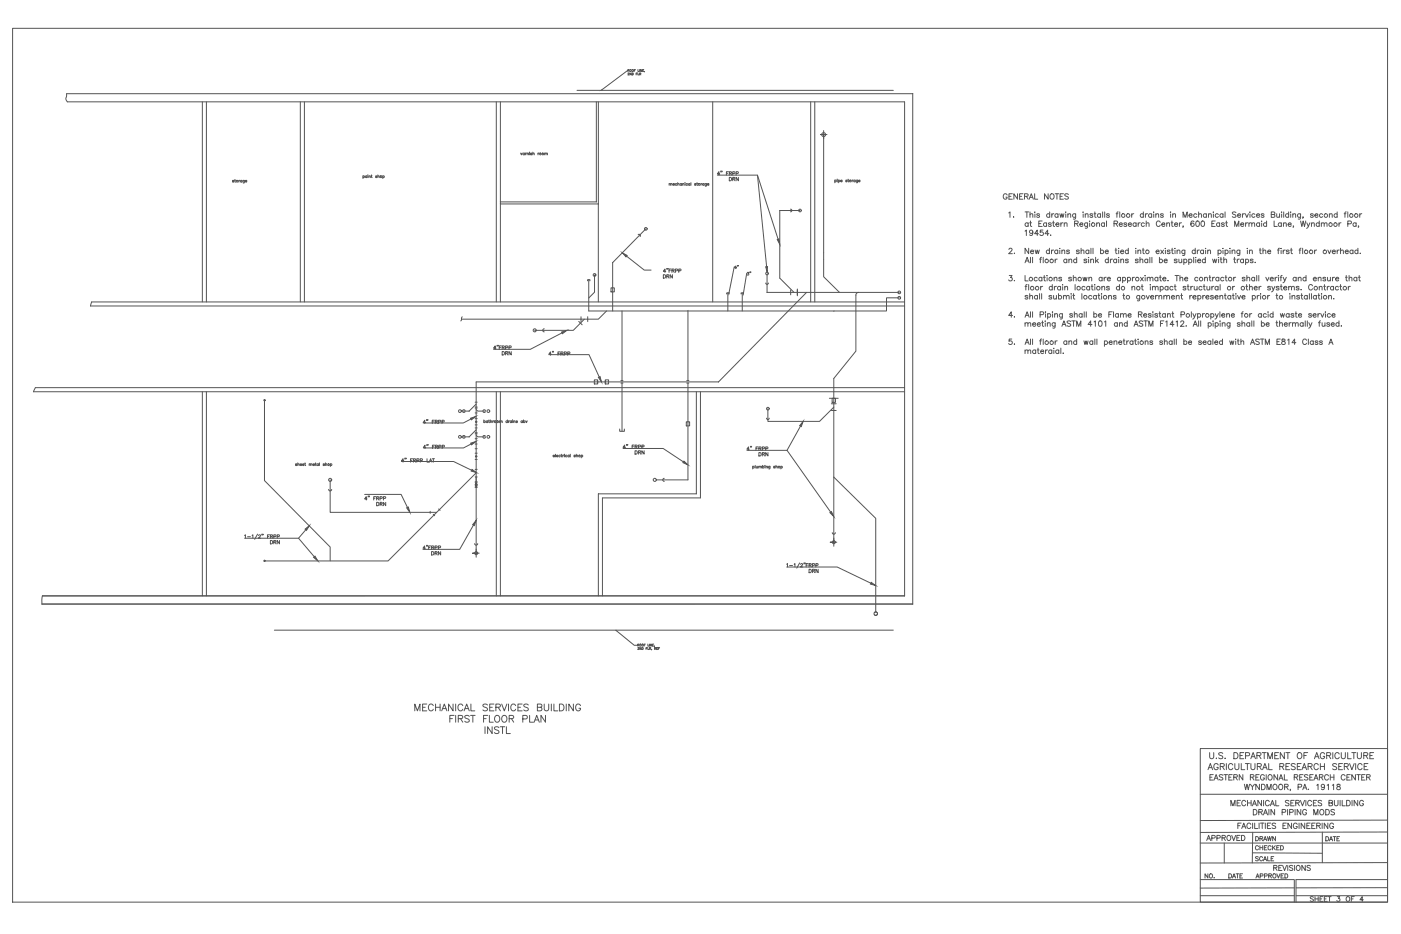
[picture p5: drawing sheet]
<svg xmlns="http://www.w3.org/2000/svg" width="914mm" height="610mm" viewBox="0 0 914 610" stroke-linecap="round" stroke-linejoin="round" font-family="sans-serif">
<defs><g id="words">
<text font-size="10.1" fill="#545454" x="483" y="192" transform="rotate(-90 483 192)">4&quot;</text>
<text font-size="8.8" fill="#545454" x="491" y="193" transform="rotate(-90 491 193)">3&quot;</text>
<g font-size="8.4" fill="#545454">
<text x="275" y="278">4&quot; FRPP</text>
<text x="275" y="294">4&quot; FRPP</text>
</g>
<text font-size="7.9" fill="#545454" x="811" y="517">WYNDMOOR, PA. 19118</text>
<g font-size="7.5" fill="#545454">
<text x="788" y="496">U.S. DEPARTMENT OF AGRICULTURE</text>
<text x="787" y="503">AGRICULTURAL RESEARCH SERVICE</text>
</g>
<g font-size="7.1" fill="#545454">
<text x="788" y="510">EASTERN REGIONAL RESEARCH CENTER</text>
<text x="807" y="542">FACILITIES ENGINEERING</text>
<text x="786" y="550">APPROVED</text>
</g>
<g font-size="6.6" fill="#545454">
<text x="830" y="569">REVISIONS</text>
<text x="854" y="589">SHEET 3 OF 4</text>
</g>
<g font-size="6.2" fill="#545454">
<text x="818" y="550">DRAWN</text>
<text x="864" y="550">DATE</text>
<text x="818" y="556">CHECKED</text>
<text x="818" y="563">SCALE</text>
<text x="785" y="574">NO. DATE APPROVED</text>
</g>
</g></defs>
<!-- layer: 1 firstfloor backgrounds -->
<g fill="none" stroke="#545454" stroke-width=".65">
<path d="M132 66v131M135 66v131M196 66v131M199 66v131M324 66v131M327 66v131M389 66v66M391 66v131M465 66v131M529 66v131M532 66v131M596 61h-553v2a2.5 2.5 0 0 0 1 3h546v323"/>
<path d="M596 61h.1M596 61v333M327 132h62M389 132h.1M391 133h-64M590 197h-530l-1 3h531M132 256v133M135 256v133M324 256v133M327 256v133M454 256l1 66M457 256v69h-64v64"/>
<path d="M590 253h-567l-1 3h568M391 322v67M391 322h63M391 322h.1M590 389h.1M590 389h-562l-1 3v2h569M596 394h.1"/>
</g>
<!-- layer: 1 first floor backround text -->
<g fill="none" stroke="#545454" stroke-width=".65">
<path d="M340 100v1l1-1M342 100v1M343 100v1M344 100h-1M344 100v1M346 99h.1M346 100v1M348 99v2M351 100v1M352 100h-1M355 100v1M153 118h-1l1 1h-1"/>
<path d="M153 118h1M153 117l1 2M156 118v1M157 118h-1M158 118h-1v1h1M158 118v1M159 118v1M159 118h-1l1 1M160 118h1l-1 1h1M237 115h1l-1 1M237 115v2M239 115h-1l1 1"/>
<path d="M239 115v1M240 114h.1M240 115v1M241 115h1v1M241 115v1M242 115h1M242 114l1 2M246 115h-1l1 1h-1M247 115l1 1M247 114v2M250 115h1l-1 1M250 115v2"/>
<path d="M342 100h-1l1 1M344 100h1v1M347 100h-1l1 1h-1M348 100h1v1M355 100h1v1M356 100h1v1M437 120v1M442 119v2M445 120v1M446 120v1M447 119h.1M447 120v1"/>
<path d="M450 120v1M451 119v2M455 120h.1M455 119v2M457 120v1M458 120h-1M459 120v1M461 120v1h-1M545 118h1l-1 1v-1M545 118v1M546 117h.1M546 118v1"/>
<path d="M547 118h1v1l-1-1M547 118v1M549 118h1h-1h1M553 118h-1l1 1-1-1M553 118h1M554 117v2M556 118v1M557 118h-1M558 118h-1l1 1v-1M558 118v1M560 118v1h-1M560 118h-1v1l1-1"/>
<path d="M560 118h1h-1h1M437 120h1v1M438 120h1v1M439 120h1l-1 1h1M442 120h-1v1h1M442 120h1v1M445 120h-1v1h1M449 120h-1v1h1M450 120h-1l1 1M454 120h-1l1 1h-1M459 120h-1l1 1M461 120h-1l1 1"/>
<path d="M462 120h1h-1v1h1M361 298h1v-1l-1 1h1M363 296v2M363 298h1v-1l-1 1h1M366 297l-1 1h1M366 297h1M366 296l1 2M367 297v1M368 297l-1 1M368 297h.1M368 297v1M370 297l-1 1h1"/>
<path d="M372 297l-1 1h1M372 297v1M372 296v2M376 297h-1l1 1h-1M376 297h1v1M376 296v2M379 297l1 1h-1M379 297v2M194 303h-1l1 1h-1M194 303h1v1M194 302v2M196 303h1l-1 1h1"/>
<path d="M197 303h1l-1 1h1M199 303h.1M199 302l1 2M202 303h1v1M202 303v1M203 303h1v1M204 303h1l-1 1h1M206 303h.1M206 302v2M208 303h-1v1h1M208 303v1M208 302v2"/>
<path d="M212 303h-1l1 1h-1M212 303h1v1M212 302v2M216 303h1l-1 1M216 303v1M491 305h1h-1M491 304v2M493 304v1M494 304v1h1M495 304v1M495 305l1-1v1M496 305l1-1v1"/>
<path d="M498 305h1h-1M498 304v1M499 304h.1M499 304v1M500 305l1-1v1M500 304v1M503 304l-1 2M503 305h-1h1M506 305l-1-1 1 1h-1M506 305l1-1v1M506 304v1M510 305h1h-1"/>
<path d="M510 304v2"/>
<circle cx="155" cy="118" r=".6"/>
<circle cx="249" cy="115" r=".6"/>
<circle cx="353" cy="100" r=".6"/>
<circle cx="354" cy="100" r=".6"/>
<circle cx="555" cy="118" r=".6"/>
<circle cx="456" cy="120" r=".6"/>
<circle cx="378" cy="298" r=".6"/>
<circle cx="214" cy="303" r=".6"/>
<circle cx="508" cy="305" r=".6"/>
</g>
<!-- layer: 2 2nd flr ref lines -->
<g fill="none" stroke="#545454" stroke-width=".65">
<path d="M377 59h206M410 47v-2h1v1h-1l-17 13M410 48h1l-1 1h1M410 46l1 1M412 48v1l-1-1v1M413 48v1zM414 46h.1M415 45h-1v2M415 48h1M416 48h-1v1M416 48v1h1M416 45v2h1"/>
<path d="M417 48h1h-1v1M417 45v2M418 48v1M419 45v2l-1-2v2M419 46h1M420 45h-1v2h1M421 47h.1M179 411h404M402 411l12 10h2M416 421h1l-1-1v2M416 423h1l-1 1h1M417 421v1"/>
<path d="M418 423v1v-1v1M419 423h1v1h-1zM420 421h1M421 420h-1v2M422 423h.1M422 423v1M423 423v1h1M423 420v2h1M424 423h1h-1v1M424 420v2M424 423l1 1M425 420v2l-1-2v2"/>
<path d="M425 424h.1M426 421h.1M427 420h-1v2h1M427 422h.1M427 423h1h-1v1M428 423v1M429 423h.1M429 423v1M430 423h.1M431 423h-1v1"/>
<circle cx="412" cy="46" r=".6"/>
<circle cx="413" cy="46" r=".6"/>
<circle cx="418" cy="421" r=".6"/>
<circle cx="419" cy="421" r=".6"/>
</g>
<!-- layer: 3 exst drns 1st flr reuse -->
<g fill="none" stroke="#545454" stroke-width=".65">
<path d="M538 85v96l10 10M540 88h-4h2M388 179v12l-4 3M479 174l-3 17M384 183h1M384 183v20h195v-9h8M400 191v12M475 191v12M484 191v12M520 191h67M520 189v4M526 191l-57 58"/>
<path d="M560 191h-1v2v36l-15 18v13M301 208h78M302 207l-1 2M396 203l-5 5h-7M406 203v45M449 203v45M544 203h.1M390 249h-79v57M390 249v1M395 249h74M395 249v1M405 250h2"/>
<path d="M405 248h2M406 250v32M448 250h2M448 248h2M449 250v25M469 249h.1M541 260h6M302 268l1-1 1 1M310 262h1M310 266h1M311 267l1 1h4M311 264l-5 4h-5a.9 .9 0 0 0-1-1 1 1 0 0 0 0 2 .9 .9 0 0 0 1-1"/>
<path d="M315 268l1-1 1 1M315 269h1h1M316 275h1l-1 1M316 274v2M318 275h-1l1 1M318 275v1M319 275h.1M319 274l1 2M320 275h1v1M320 274v2M322 275v1M322 275h.1"/>
<path d="M326 275h1v1M326 275v1M327 275h1v1M331 275h-1l1 1M331 274v2M332 275v1M333 275h-1M334 275h-1v1h1M334 275v1M334 274h.1M335 275v1M335 275h1v1"/>
<path d="M338 275h-1l1 1h-1M341 275h-1v1h1M341 275v1M342 275h1l-1 1M342 274v2M343 275l1 1v-1M404 280v2h4v-2M310 282h1M310 283h1M310 300h1M311 284l1 1h4M311 281l-5 4"/>
<path d="M315 285l1-1 1 1M315 285l1 1 1-1M310 315h1M310 318h1M311 311v7M571 400a1.1 1.1 0 0 1 1 0 1.1 1.1 0 0 1 0 1 1.1 1.1 0 0 1-1 0"/>
<circle cx="538" cy="88" r="1.3"/>
<circle cx="388" cy="179" r=".9"/>
<circle cx="587" cy="194" r=".9"/>
<circle cx="587" cy="191" r=".9"/>
<circle cx="319" cy="268" r=".9"/>
<circle cx="323" cy="275" r=".6"/>
<circle cx="325" cy="275" r=".6"/>
<circle cx="311" cy="298" r=".4"/>
<circle cx="319" cy="285" r=".9"/>
<circle cx="311" cy="316" r=".7"/>
</g>
<!-- layer: 4 new drains 1st flr -->
<g fill="none" stroke="#545454" stroke-width=".65">
<path d="M8 18h898v571h-898zM468 114h26l6 60M470 114h-2l1-2v2M471 112h-1M471 112h.1M474 113h1M475 112h-1v2M476 113h1v-1h-1v2M476 116h1a1.2 1.2 0 0 1 1 1 1.2 1.2 0 0 1-1 1h-1zM477 113v1M478 113h1l1-1h-2v2M478 117h1l1-1h-2v2"/>
<path d="M479 117l1 1M480 113h2v-1h-2v2M482 116v2l-2-2v2M494 114l14 42M509 137v45l9 9M509 137h13M509 137h.1M516 137a.9 .9 0 0 1 1 0 .9 .9 0 0 1-1 1M417 153a.9 .9 0 0 1 1 0 .9 .9 0 0 1 0 1M421 149l-21 22M400 171v20M400 171h.1"/>
<path d="M409 167l12 9h4M433 179h1a1.2 1.2 0 0 1 0 1 1.2 1.2 0 0 1 0 2h-1zM435 177h-2l1-1v2M435 175v1M436 175v1M437 177h1M438 176h-1v2M439 177h1v-1h-1v2M439 179v3l-2-3v3M439 177l1 1M441 177h1v-1h-1v2M443 177h1v-1h-1v2"/>
<path d="M501 179v12M399 188h2v3h-2zM435 180h1h1l-2-1v3M436 180l1 2M500 185a.9 .9 0 0 0 1 1 .9 .9 0 0 0 1-1M501 191h.1M501 191h19M516 189v3M520 189v3M355 215a1 1 0 0 0-1 1 1 1 0 0 0 1 1M367 217l-21 11h-24M378 210l2 2"/>
<path d="M379 207v3M379 208h5M381 208l-7 8h-25M384 207v3M324 227h-2l1-1v2M325 225l-1 1M325 225v1M326 227h1M327 226h-1v2M328 227h1v-1h-1v2M328 229a1.2 1.2 0 0 1 1 2 1.2 1.2 0 0 1-1 1zM328 227l1 1"/>
<path d="M330 227h1v-1h-1v2M330 231l1-1-1-1v3M331 231v1M332 227h1l1-1h-2v2M334 229v3l-2-3v3M358 231h26l7 15M360 231h-2l1-1v2M361 229l-1 1M361 229v1M364 231h1M366 230h-2v2M366 231h1v-1h-1v2"/>
<path d="M367 231l1 1M368 231h2v-1h-2v2M371 231h1v-1h-1v2M388 248h2v3h-2zM390 249h5M395 248h2v3h-2zM543 260h2v3h-2zM544 260v97M173 262v52l42 43v9M307 273l-5 3h-26M448 275h2v3h-2zM449 275v38h-21"/>
<path d="M500 273a.9 .9 0 0 0 1 1 .9 .9 0 0 0 1-1M522 278l-8 16M543 264h3M543 268h3M544 266l-9 9h-34v-8M264 299v1M265 299v1M269 299h-1v3M279 299v3h1M282 299h2M283 299v3M307 290l-4 2h-27"/>
<path d="M407 293h26l13 8M408 292h-1l1-2v3M409 290v1M410 290l-1 1M413 292h.1M414 290h-1v3M414 292l2-1-2-1v3M414 294h1a1.2 1.2 0 0 1 1 1 1.2 1.2 0 0 1-1 1h-1zM415 292l1 1M417 292h1v-1l-1-1v3M417 295h1v-1h-1v2M417 295l1 1"/>
<path d="M419 292h1v-1l-1-1v3M420 294v2l-1-2v2M487 294h27l28 40M489 293h-2l2-1v2M490 291v1M491 291l-1 1M493 293h1M495 292h-2v2M495 293h2v-1h-2v2M495 295h1a1.2 1.2 0 0 1 1 1 1.2 1.2 0 0 1-1 2h-1zM496 293l1 1M498 293h1v-1h-1v2"/>
<path d="M498 296h1l-1-1v3M498 296l1 2M500 293h1v-1h-1v2M501 295v3l-1-3v3M214 319a1 1 0 0 0 1 1 1 1 0 0 0 1-1M215 313v21h70M262 301h34l12 6M264 301h-2l1-2v3M268 300h1M270 300h1l-1-1v3M271 300v2M272 301l1-1-1-1v3"/>
<path d="M274 301l2-1-2-1v3M280 302l1-3 1 3M281 301h1M310 306h1M310 311h1M310 315h1M310 318h1M311 309l-58 57h-80M311 306v12M311 318v46M434 312a1 1 0 0 0-1 1 1 1 0 0 0 1 1M544 311l28 27v61"/>
<path d="M238 323h24l4 8M240 326h-2l1-2v2M240 324h.1M241 324h.1M244 325h1M245 324h-1v2M246 325h1v-1h-1v2M246 328h1a1.2 1.2 0 0 1 0 1 1.2 1.2 0 0 1 0 1h-1zM247 325v1M248 325h1v-1h-1v2M248 329h1v-1h-1v2M249 329l1 1"/>
<path d="M250 325h2v-1h-2v2M252 328v2l-2-2v2M281 334v1M283 336l1 1M286 332l1 1M160 349v2M160 351h35l10 12M162 350h1M165 349v2M168 349l-2 3M169 350v-1h1l-1 2h1M171 349h.1"/>
<path d="M172 349h-1M175 350h.1M176 349h-1v2M176 350h2v-1h-2v2M176 353h1a1.2 1.2 0 0 1 1 1 1.2 1.2 0 0 1-1 1h-1zM177 350l1 1M179 350h1v-1h-1v2M179 354h1v-1h-1v2M179 354l1 1M181 350h1v-1h-1v2M182 353v2l-1-2v2M200 346l-5 5"/>
<path d="M278 358h-2l1-2v3M278 356v1M279 356v1M280 357h1M281 356h-1v3M282 357h1l-1-1v3M282 357l1 2M284 357h1l-1-1v3M286 357h1l-1-1v3M309 343l-9 16h-24M310 355a1 1 0 0 0 1 1 1 1 0 0 0 1-1M543 348a1 1 0 0 0 1 1 1 1 0 0 0 1-1"/>
<path d="M544 354h-2h4M282 360a1.2 1.2 0 0 1 1 1 1.2 1.2 0 0 1-1 1zM284 361h1v-1h-1v2M285 361v1M288 360v2l-2-2v2M311 361h-3h5M513 368h1v2M513 370h33l22 11M515 369h2M518 368h1v2M522 367l-2 4M523 368h1l-2 2h2"/>
<path d="M525 368h.1M526 368h-1M526 369h1M528 368h-2v2M528 369h1v-1h-1v2M528 372h1a1.2 1.2 0 0 1 1 1 1.2 1.2 0 0 1-1 1h-1zM529 369l1 1M530 369h2v-1h-2v2M530 373l2-1h-2v2M531 373l1 1M532 369h2v-1h-2v2M534 372v2l-2-2v2"/>
<circle cx="522" cy="137" r=".9"/>
<circle cx="422" cy="149" r=".9"/>
<circle cx="501" cy="178" r=".9"/>
<circle cx="349" cy="216" r="1"/>
<circle cx="173" cy="261" r=".4"/>
<circle cx="501" cy="267" r=".9"/>
<circle cx="215" cy="313" r="1"/>
<circle cx="311" cy="316" r=".7"/>
<circle cx="427" cy="313" r="1"/>
<circle cx="544" cy="354" r="1"/>
<circle cx="173" cy="366" r=".4"/>
<circle cx="311" cy="361" r="1"/>
<circle cx="572" cy="401" r="1.1"/>
</g>
<!-- layer: 6 TEXT -->
<g fill="none" stroke="#545454" stroke-width=".65">
<path d="M657 127a1.3 1.3 0 0 0-1-1 1.3 1.3 0 0 0-1 2v1a1.3 1.3 0 0 0 1 1 1.3 1.3 0 0 0 1-1h-1M658 139l1-1v4M659 128h1M661 126h-2v4h2M664 126v4l-2-4v4M665 128h2M668 126h-3v4h3M669 128h2v-1l-2-1v4M669 138h2M670 128l1 2M670 138v4M672 130l1-4 1 4"/>
<path d="M672 129h2M672 138v4M675 126v4h2M675 138h.1M675 140v2M684 126v4l-2-4v4M685 138v4M686 139v3M688 139l-2 2M689 126h2M690 126v4M691 139v3"/>
<path d="M692 139v3l1-3 1 3v-3M692 128h1M694 126h-2v4h2M695 138h.1M696 140v2M697 139v3M697 127l-1-1-1 1v1l2 1-1 1h-1M702 139v4h-1M707 138h.1M707 140v2M708 139v3M714 139h1"/>
<path d="M715 138v3v1M718 139v3M720 138v4M721 138v4M728 139h2M730 138l-1 1v3M731 138v4M739 139v3M740 139l-1 2M746 138v4M748 139v3M749 139l-1 2"/>
<path d="M752 139v3M753 138h.1M753 140v2M754 139v3M764 138h.1M764 140v2M765 139v3M782 138v4M787 139v3M789 139v3M792 138h.1M792 140v2"/>
<path d="M798 139v3M800 138v4M807 139l-1-1-2 1 1 1 2 1-1 1-2-1M811 139v3M812 139l-1 2M813 139l1 3 1-3M816 138h.1M816 140v2M833 139v3h1l1-1M835 139v3M836 138h.1M836 140v2"/>
<path d="M838 138v4M841 138v4M842 138h.1M842 140v2M844 139v3M849 139v4h-2M868 139v3M873 138v4M877 139h1M879 138l-1 1v3M880 138v4M887 139v3"/>
<path d="M889 139l-2 2M662 142h.1M669 151l1-1v4M671 146a1.1 1.1 0 0 0-2 0 1.1 1.1 0 0 0 0 1 1.1 1.1 0 0 0 2 0M671 145v3M672 145h1M672 140l1-1 1 1v2M673 144v3v1M674 151a1.1 1.1 0 0 1-1 1 1.1 1.1 0 0 1-1-1 1.1 1.1 0 0 1 2 0v3l-2-1M678 153h-3l2-3v4M678 146h1M679 140h-2l2 1-1 1-1-1"/>
<path d="M680 144h-2v4h2M681 150h-2v2a1.3 1.3 0 0 1 2 0 1.3 1.3 0 0 1 0 2 1.3 1.3 0 0 1-2-1M683 146a1.1 1.1 0 0 0-2 0 1.1 1.1 0 0 0 0 1 1.1 1.1 0 0 0 2 0M683 145v3M685 153h-3l2-3v4M685 140a1.1 1.1 0 0 0-2 0 1.1 1.1 0 0 0 0 2 1.1 1.1 0 0 0 2-1M686 153h.1M686 146h-2l2 1-1 1-1-1M687 145h1M687 144v3l1 1M689 146h2a1.1 1.1 0 0 0-1 0 1.1 1.1 0 0 0-1 1 1.1 1.1 0 0 0 1 1l1-1M691 140a1.1 1.1 0 0 0-2 0 1.1 1.1 0 0 0 0 2 1.1 1.1 0 0 0 2-1"/>
<path d="M692 145v3M694 145l-2 1M695 146v-1l1 1v2M695 145v3M697 140l1-1 1 1v2M701 146h2l1-1-3-1v4M702 140a1.1 1.1 0 0 0-2 0 1.1 1.1 0 0 0 0 2 1.1 1.1 0 0 0 2-1M703 146l1 2M705 146h2a1.1 1.1 0 0 0-1 0 1.1 1.1 0 0 0-1 1 1.1 1.1 0 0 0 1 1l1-1M708 140l1-1 1 1v2M710 145v4h-2M710 146a1.1 1.1 0 0 0-2 0 1.1 1.1 0 0 0 0 1 1.1 1.1 0 0 0 2 0"/>
<path d="M711 144h.1M711 146v2M713 140v-1l-2 1 2 1v1l-2-1M716 146l1-1v1l1 2M716 145v3M718 140a1.1 1.1 0 0 0-1 0 1.1 1.1 0 0 0 0 2 1.1 1.1 0 0 0 1-1M721 146a1.1 1.1 0 0 0-2 0 1.1 1.1 0 0 0 0 1 1.1 1.1 0 0 0 2 0M721 145v3M722 144v4M724 140l-1-1-1 1 2 1v1l-2-1M727 146h2v-1l-2-1v4M728 146l1 2"/>
<path d="M730 146h3a1.1 1.1 0 0 0-2 0 1.1 1.1 0 0 0-1 1 1.1 1.1 0 0 0 1 1l2-1M735 146h-1l1 1v1l-1-1M736 146h2a1.1 1.1 0 0 0-1 0 1.1 1.1 0 0 0-1 1 1.1 1.1 0 0 0 1 1l1-1M741 146a1.1 1.1 0 0 0-1 0 1.1 1.1 0 0 0 0 1 1.1 1.1 0 0 0 1 0M741 145v3M743 145v3M744 145l-1 1M746 140a1.1 1.1 0 0 0-1 0 1.1 1.1 0 0 0 0 2 1.1 1.1 0 0 0 1-1M747 146a1.1 1.1 0 0 0-2 0 1.1 1.1 0 0 0 0 1 1.1 1.1 0 0 0 2 0M748 146l1-1 1 1v2M748 144v4M752 140a1.1 1.1 0 0 0-2 0 1.1 1.1 0 0 0 0 2 1.1 1.1 0 0 0 2-1"/>
<path d="M754 140l1-1 1 1v2M757 145a1.3 1.3 0 0 0-1-1 1.3 1.3 0 0 0-1 2 1.3 1.3 0 0 0 1 2 1.3 1.3 0 0 0 1-1M758 146h2a1.1 1.1 0 0 0-1 0 1.1 1.1 0 0 0-1 1 1.1 1.1 0 0 0 1 1l1-1M759 140h-1l1 1v1l-2-1M761 146l1-1 1 1v2M761 145v3M764 145h2M765 144v3l1 1M765 140l1-1 1 1v2M767 146h2a1.1 1.1 0 0 0-2 0 1.1 1.1 0 0 0-1 1 1.1 1.1 0 0 0 1 1l2-1M770 145v3M771 145l-1 1"/>
<path d="M772 142v-4l2 4 1-4v4M772 148h.1M776 141h2a1.1 1.1 0 0 0-1-1 1.1 1.1 0 0 0-1 1 1.1 1.1 0 0 0 1 1l1-1M779 145v-1a1.6 1.6 0 0 0-2 2 1.6 1.6 0 0 0 2 1 1.1 1.1 0 0 0 0-1 1.1 1.1 0 0 0-2 1M781 144a1.6 1.6 0 0 1 2 2 1.6 1.6 0 0 1-2 2l-1-2zM781 140a1.1 1.1 0 0 0-2 0 1.1 1.1 0 0 0 0 2 1.1 1.1 0 0 0 2-1M782 140l1-1 1 1v2M784 144a1.6 1.6 0 0 1 2 2 1.6 1.6 0 0 1-2 2v-2zM787 140a1.1 1.1 0 0 0-1 0 1.1 1.1 0 0 0 0 2 1.1 1.1 0 0 0 1-1M789 140l1-1v1l1 2M791 146h1M793 144h-2v4h2"/>
<path d="M795 140a1.1 1.1 0 0 0-1 0 1.1 1.1 0 0 0 0 2 1.1 1.1 0 0 0 1-1M796 146a1.1 1.1 0 0 0-2 0 1.1 1.1 0 0 0 0 1 1.1 1.1 0 0 0 2 0M796 145v3M798 140a1.1 1.1 0 0 0-1 0 1.1 1.1 0 0 0 0 2 1.1 1.1 0 0 0 1-1M799 146l-1-1-1 1 2 1v1l-2-1M800 145h1M800 144v3l1 1M806 148v-4l1 4 2-4v4M808 141h2a1.1 1.1 0 0 0-2-1 1.1 1.1 0 0 0-1 1 1.1 1.1 0 0 0 2 1l1-1M810 146h2a1.1 1.1 0 0 0-1 0 1.1 1.1 0 0 0-1 1 1.1 1.1 0 0 0 1 1l1-1M813 145v3M814 145l-1 1"/>
<path d="M815 146l1-1 1 1v2M815 145v3M817 146l1-1 1 1v2M819 140a1.1 1.1 0 0 0-2 0 1.1 1.1 0 0 0 0 2 1.1 1.1 0 0 0 2-1M820 141h2a1.1 1.1 0 0 0-1-1 1.1 1.1 0 0 0-1 1 1.1 1.1 0 0 0 1 1l1-1M822 146a1.1 1.1 0 0 0-2 0 1.1 1.1 0 0 0 0 1 1.1 1.1 0 0 0 2 0M822 145v3M823 144h.1M823 146v2M825 140l-1-1-1 1 2 1v1l-2-1M827 146a1.1 1.1 0 0 0-2 0 1.1 1.1 0 0 0 0 1 1.1 1.1 0 0 0 2 0M827 144v4"/>
<path d="M830 140h2v-1l-2-1v4h2v-1l-1-1M832 144v4h2M836 146a1.1 1.1 0 0 0-1 0 1.1 1.1 0 0 0 0 1 1.1 1.1 0 0 0 1 0M836 145v3M838 146l1-1v1l1 2M838 145v3M841 146h2a1.1 1.1 0 0 0-1 0 1.1 1.1 0 0 0-1 1 1.1 1.1 0 0 0 1 1l1-1M841 140a1.1 1.1 0 0 0-2 0 1.1 1.1 0 0 0 0 2 1.1 1.1 0 0 0 2-1M844 140l1-1v1l1 2M844 148h.1M849 140a1.1 1.1 0 0 0-2 0 1.1 1.1 0 0 0 0 2 1.1 1.1 0 0 0 2-1M849 144l1 4 1-4v4l1-4"/>
<path d="M851 142l-1 1M853 145l1 3 1-3M854 148l-1 1M856 146l1-1 1 1v2M856 145v3M857 140h-2l2 1-1 1-1-1M858 141h2a1.1 1.1 0 0 0-1-1 1.1 1.1 0 0 0-1 1 1.1 1.1 0 0 0 1 1l1-1M861 146a1.1 1.1 0 0 0-2 0 1.1 1.1 0 0 0 0 1 1.1 1.1 0 0 0 2 0M861 144v4M862 146l1-1 1 1v2M862 145v3M863 140a1.1 1.1 0 0 0-1 0 1.1 1.1 0 0 0 0 2 1.1 1.1 0 0 0 1-1"/>
<path d="M864 146l1-1 1 1v2M868 140v-1l1 1 1 2M873 140a1.1 1.1 0 0 0-2 0 1.1 1.1 0 0 0 0 2 1.1 1.1 0 0 0 2-1M874 145v3M875 145l-1 1M880 146h2v-1l-2-1v4M885 146a1.1 1.1 0 0 0-2 0 1.1 1.1 0 0 0 0 1 1.1 1.1 0 0 0 2 0M885 145v3M887 148h-1M659 163v-1l2 1-3 3h3M659 180h2l-1 1a1.2 1.2 0 0 1 0 2 1.2 1.2 0 0 1-2 0M662 165h.1"/>
<path d="M669 171l1-3 2 3M669 180v3h2M670 170h1M671 162v4l-2-4v4M673 164h2a1.1 1.1 0 0 0-2-1 1.1 1.1 0 0 0-1 1 1.1 1.1 0 0 0 1 2l2-1M673 168v3M674 168v3M676 163v3l1-3 1 3v-3M679 169h1M680 168l-1 1v2M681 168v3M682 180v3"/>
<path d="M683 180h.1M685 164a1.1 1.1 0 0 0-2 0 1.1 1.1 0 0 0 0 1 1.1 1.1 0 0 0 2 0M685 162v4M686 163v3M688 163l-2 1M689 169v2M690 169l-1 1M690 164a1.1 1.1 0 0 0-1 0 1.1 1.1 0 0 0 0 1 1.1 1.1 0 0 0 1 0M690 163v3M692 162h.1M692 163v3M693 164l1-1h1v3"/>
<path d="M693 163v3M696 170a1.1 1.1 0 0 0-1-1 1.1 1.1 0 0 0 0 2 1.1 1.1 0 0 0 1 0M696 169v2M698 170v-1h1l1 2M698 169v2M698 164l-2-1v1l2 1-1 1-1-1M701 180v3M703 170a1.1 1.1 0 0 0-2-1 1.1 1.1 0 0 0 0 2 1.1 1.1 0 0 0 2 0M703 168v3M704 164v-1l-1 1 1 1h-1M706 164v-1h1v3M706 162v4"/>
<path d="M709 170l-1-1v1l1 1h-2M710 168h.1M711 169v2M711 164a1.1 1.1 0 0 0-2 0 1.1 1.1 0 0 0 0 1 1.1 1.1 0 0 0 2 0M711 163v3M712 170l1-1h1v2M712 169v2M712 162v4M713 162v4M715 168v3M716 170l1 1M717 169l-2 2"/>
<path d="M718 164a1.1 1.1 0 0 1 2 0 1.1 1.1 0 0 1 0 1 1.1 1.1 0 0 1-2 0M718 162v4M721 164h2a1.1 1.1 0 0 0-1-1 1.1 1.1 0 0 0-1 1 1.1 1.1 0 0 0 1 2l1-1M723 170a1.1 1.1 0 0 0-1-1 1.1 1.1 0 0 0 0 2 1.1 1.1 0 0 0 1 0M723 168v3M725 169v2M726 169l-1 1M728 163h1M728 162v3l1 1M729 170a1.1 1.1 0 0 0-2-1 1.1 1.1 0 0 0 0 2 1.1 1.1 0 0 0 2 0M729 169v2M730 162h.1"/>
<path d="M730 168h.1M730 163v3M730 169v2M731 164h2a1.1 1.1 0 0 0-1-1 1.1 1.1 0 0 0-1 1 1.1 1.1 0 0 0 1 2l1-1M732 170v-1h1v2M732 169v2M736 164a1.1 1.1 0 0 0-1 0 1.1 1.1 0 0 0 0 1 1.1 1.1 0 0 0 1 0M736 170l-1-1v1l1 1h-1M736 162v4M741 162h.1M741 163v3M743 164l1-1 1 3"/>
<path d="M743 163v3M743 170l-2-1v1l2 1h-1h-1M744 170l1-1h1v2M744 168v3M746 163h1M746 162v3l1 1M747 180h.1M749 170a1.1 1.1 0 0 0-2-1 1.1 1.1 0 0 0 0 2 1.1 1.1 0 0 0 2 0M749 169v2M750 168v3M752 168v3M755 164h2a1.1 1.1 0 0 0-2-1 1.1 1.1 0 0 0-1 1 1.1 1.1 0 0 0 1 2l2-1"/>
<path d="M757 170a1.1 1.1 0 0 1 1-1 1.1 1.1 0 0 1 0 2 1.1 1.1 0 0 1-1 0M757 168v3M757 180v3h1M758 163l1 3M759 163l-1 3M760 170h2a1.1 1.1 0 0 0-1-1 1.1 1.1 0 0 0-1 1 1.1 1.1 0 0 0 1 1h1M760 162h.1M761 163v3M764 164l-2-1v1l2 1-1 1-1-1M765 163h1M765 162v3l1 1M767 162h.1"/>
<path d="M767 163v3M767 180h2M768 180v3M768 164l1-1h1v3M768 170l-1-1v1l1 1h-2M768 163v3M769 169l1 2h1M770 180v3M771 169v2M773 170a1.1 1.1 0 0 1 1-1 1.1 1.1 0 0 1 0 2 1.1 1.1 0 0 1-1 0M773 169v4M773 163v3l-1 1"/>
<path d="M773 164a1.1 1.1 0 0 0-1 0 1.1 1.1 0 0 0 0 1 1.1 1.1 0 0 0 1 0M776 170a1.1 1.1 0 0 1 2-1 1.1 1.1 0 0 1 0 2 1.1 1.1 0 0 1-2 0M776 169v4M779 168v3M780 164a1.1 1.1 0 0 0-2 0 1.1 1.1 0 0 0 0 1 1.1 1.1 0 0 0 2 0M780 162v4M780 168h.1M780 169v2M781 163v3M782 170h2a1.1 1.1 0 0 0-2-1 1.1 1.1 0 0 0-1 1 1.1 1.1 0 0 0 1 1h2M783 163l-2 1M786 164a1.1 1.1 0 0 0-2 0 1.1 1.1 0 0 0 0 1 1.1 1.1 0 0 0 2 0"/>
<path d="M786 163v3M787 170a1.1 1.1 0 0 0-2-1 1.1 1.1 0 0 0 0 2 1.1 1.1 0 0 0 2 0M787 168v3M787 162h.1M787 163v3M788 164l1-1h1v3M788 163v3M790 180v3M791 169l1 2 1-2v2l1-2M795 164a1.1 1.1 0 0 1 2 0 1.1 1.1 0 0 1 0 1 1.1 1.1 0 0 1-2 0M795 163v4M795 168h.1"/>
<path d="M795 169v2M796 169h2M797 168v3h1M798 162h.1M798 163v3M799 170l1-1 1 2M799 168v3M800 164a1.1 1.1 0 0 1 1 0 1.1 1.1 0 0 1 0 1 1.1 1.1 0 0 1-1 0M800 163v4M800 180v3h1M803 162h.1M803 163v3"/>
<path d="M804 164l1-1h1v3M804 163v3M805 169h1M806 168v3h1M808 169v2M809 169l-1 1M809 163v3l-1 1M809 164a1.1 1.1 0 0 0-1 0 1.1 1.1 0 0 0 0 1 1.1 1.1 0 0 0 1 0M812 170a1.1 1.1 0 0 0-2-1 1.1 1.1 0 0 0 0 2 1.1 1.1 0 0 0 2 0M812 169v2M813 170a1.1 1.1 0 0 1 2-1 1.1 1.1 0 0 1 0 2 1.1 1.1 0 0 1-2 0M813 169v4"/>
<path d="M814 180v3M814 162h.1M814 163v3M815 164l1-1h1v3M815 163v3M818 170l-2-1v1l2 1h-1h-1M819 171h.1M820 180v3M822 180v3M822 163h1M822 162v3l1 1M824 164l1-1h1v3"/>
<path d="M824 162v4M827 164h2a1.1 1.1 0 0 0-1-1 1.1 1.1 0 0 0-1 1 1.1 1.1 0 0 0 1 2l1-1M834 163h1M834 180h.1M835 162l-1 1v3M836 162h.1M836 163v3M837 180h-1v3M838 163v3M839 163l-1 1M841 164l-1-1v1l1 1v1l-1-1M842 163h1"/>
<path d="M843 162v3l1 1M848 163h1M849 162l-1 1v3M850 162v4M852 180v3M858 163v3M859 163l-1 1M867 163l1 3 1-3M870 164h2a1.1 1.1 0 0 0-2-1 1.1 1.1 0 0 0-1 1 1.1 1.1 0 0 0 1 2l2-1M873 163v3M874 163l-1 1M875 164l1-1h1v3"/>
<path d="M875 162v4M878 164h2a1.1 1.1 0 0 0-1-1 1.1 1.1 0 0 0-1 1 1.1 1.1 0 0 0 1 2l1-1M879 180v3h1M881 180v3M883 164a1.1 1.1 0 0 0-2 0 1.1 1.1 0 0 0 0 1 1.1 1.1 0 0 0 2 0M883 163v3M886 164a1.1 1.1 0 0 0-1 0 1.1 1.1 0 0 0 0 1 1.1 1.1 0 0 0 1 0M886 162v4M887 180v3h1M888 165h.1M662 183h.1M669 187h1"/>
<path d="M670 186v3M671 193h-2v1l2 1h-1h-1M671 186v3M672 194l1-1h1v2M672 192v3M677 181a1.1 1.1 0 0 0-2 0 1.1 1.1 0 0 0 0 2 1.1 1.1 0 0 0 2 0M677 193a1.1 1.1 0 0 0-2 0 1.1 1.1 0 0 0 0 2 1.1 1.1 0 0 0 2 0M677 193v2M679 192v3M679 187v2M680 192v3M680 181a1.1 1.1 0 0 0-2 0 1.1 1.1 0 0 0 0 2 1.1 1.1 0 0 0 2 0"/>
<path d="M680 181v2M681 187l-2 1M681 181h1M683 181v2M686 193h-1l1 1v1h-1M687 187a1.1 1.1 0 0 0-2 0 1.1 1.1 0 0 0 0 2 1.1 1.1 0 0 0 2 0M687 186v3M688 193v2h1h1M688 182l1-1h1v2M688 181v2M688 187v2M690 187l-2 1"/>
<path d="M690 193v2M691 193a1.1 1.1 0 0 1 2 0 1.1 1.1 0 0 1 0 2 1.1 1.1 0 0 1-2 0M691 192v3M692 187a1.1 1.1 0 0 0-1 0 1.1 1.1 0 0 0 0 2 1.1 1.1 0 0 0 1 0M692 187v2M693 181h-2v1l2 1h-1h-1M693 186h.1M694 187v2M694 194l1-1h1v2M694 193v2M695 188l1-1h1v2M695 187v2"/>
<path d="M696 194l1-1h1v2M699 192h.1M699 193v2M699 181h-2l2 1v1h-2M700 193h1M701 182v-1h1v2M701 192v3h1M702 186v3M706 192v3M707 181v2l1-2 1 2v-2M708 187a1.1 1.1 0 0 0-2 0 1.1 1.1 0 0 0 0 2 1.1 1.1 0 0 0 2 0M711 182l1-1 1 2"/>
<path d="M711 181v2M711 187a1.1 1.1 0 0 0-1 0 1.1 1.1 0 0 0 0 2 1.1 1.1 0 0 0 1 0M711 187v2M712 187h1M713 193a1.1 1.1 0 0 0-2 0 1.1 1.1 0 0 0 0 2 1.1 1.1 0 0 0 2 0M713 186v3h1M714 186h.1M715 187v2M716 193a1.1 1.1 0 0 0-2 0 1.1 1.1 0 0 0 0 2 1.1 1.1 0 0 0 2 0M716 193v2M717 193h1M717 192v3h1"/>
<path d="M719 192h.1M719 193v2M719 188l1-1h1v2M719 187v2M719 181a1.1 1.1 0 0 0-1 0 1.1 1.1 0 0 0 0 2 1.1 1.1 0 0 0 1 0M719 181v2M721 181v2M722 181l-1 1M723 182h2a1.1 1.1 0 0 0-2-1 1.1 1.1 0 0 0-1 1 1.1 1.1 0 0 0 2 1h1M724 194v-1h1v2M724 193v2M724 187h-1h-1l2 1v1h-2"/>
<path d="M728 193h-1l1 1v1h-1M731 187a1.1 1.1 0 0 0-2 0 1.1 1.1 0 0 0 0 2 1.1 1.1 0 0 0 2 0M731 186v3M731 181a1.1 1.1 0 0 0-1 0 1.1 1.1 0 0 0 0 2 1.1 1.1 0 0 0 1 0M731 181v2M733 181a1.1 1.1 0 0 1 1 0 1.1 1.1 0 0 1 0 2 1.1 1.1 0 0 1-1 0M733 181v4M733 193h1M733 192v3h1M736 181a1.1 1.1 0 0 1 2 0 1.1 1.1 0 0 1 0 2 1.1 1.1 0 0 1-2 0M736 181v4M739 188l1-1 1 2"/>
<path d="M739 187v2M739 181v2M740 181l-1 1M744 193v3h-2M744 193a1.1 1.1 0 0 0-2 0 1.1 1.1 0 0 0 0 2 1.1 1.1 0 0 0 2 0M744 181l2 2M745 187h1M745 186v3h1M746 181l-2 2M747 181v2M748 193l1 2 1-2M749 182l1-1 1 2"/>
<path d="M749 181v2M751 182v-1h1l1 2M751 186h.1M751 187v2M751 194h2a1.1 1.1 0 0 0-1-1 1.1 1.1 0 0 0-1 1 1.1 1.1 0 0 0 1 1h1M752 188l1-1h1v2M752 187v2M754 188l1-1h1v2M754 193v2M756 193l-2 1M756 181a1.1 1.1 0 0 0-2 0 1.1 1.1 0 0 0 0 2 1.1 1.1 0 0 0 2 0M756 181v2"/>
<path d="M756 194l1-1h1v2M756 193v2M757 181h1M757 187a1.1 1.1 0 0 1 2 0 1.1 1.1 0 0 1 0 2 1.1 1.1 0 0 1-2 0M757 187v3M759 182h2a1.1 1.1 0 0 0-1-1 1.1 1.1 0 0 0-1 1 1.1 1.1 0 0 0 1 1h1M760 194v-1h1v2M760 193v2M761 194l1-1h1v2M762 183h.1M762 187a1.1 1.1 0 0 0-1 0 1.1 1.1 0 0 0 0 2 1.1 1.1 0 0 0 1 0M762 187v2"/>
<path d="M765 194h2a1.1 1.1 0 0 0-2-1 1.1 1.1 0 0 0-1 1 1.1 1.1 0 0 0 1 1h2M766 187a1.1 1.1 0 0 0-2 0 1.1 1.1 0 0 0 0 2 1.1 1.1 0 0 0 2 0M766 187h2M767 186v3h1M768 194l1-1 1 2M768 193v2M770 182l1-1h1v2M771 193h1M771 192v3h1M773 182h2a1.1 1.1 0 0 0-1-1 1.1 1.1 0 0 0-1 1 1.1 1.1 0 0 0 1 1h1M774 187h-2v1l2 1h-1h-1M775 187h1"/>
<path d="M775 186v3h1M777 193v2M777 187v2M778 193l-1 1M779 187l-2 1M779 194h2a1.1 1.1 0 0 0-2-1 1.1 1.1 0 0 0-1 1 1.1 1.1 0 0 0 1 1h2M779 187l1 2h1M781 187v2M782 181a1.1 1.1 0 0 0-2 0 1.1 1.1 0 0 0 0 2 1.1 1.1 0 0 0 2 0M782 193a1.1 1.1 0 0 1 1 0 1.1 1.1 0 0 1 0 2 1.1 1.1 0 0 1-1 0M782 193v3M785 187a1.1 1.1 0 0 0-2 0 1.1 1.1 0 0 0 0 2 1.1 1.1 0 0 0 2 0"/>
<path d="M785 193v2M785 187h2M786 186v3h1M786 182l1-1h1v2M786 181v2M786 193l-1 1M787 194h2a1.1 1.1 0 0 0-1-1 1.1 1.1 0 0 0-1 1 1.1 1.1 0 0 0 1 1h1M788 187v2h1h1M789 181h1M790 187v2M791 187v2M791 181v2"/>
<path d="M792 193h-1h-1l2 1v1h-2M792 187l-1 1M793 181l-2 1M793 194h2a1.1 1.1 0 0 0-1-1 1.1 1.1 0 0 0-1 1 1.1 1.1 0 0 0 1 1h1M795 187a1.1 1.1 0 0 0-2 0 1.1 1.1 0 0 0 0 2 1.1 1.1 0 0 0 2 0M795 187v2M796 181a1.1 1.1 0 0 0-2 0 1.1 1.1 0 0 0 0 2 1.1 1.1 0 0 0 2 0M796 181v2M796 194l1-1h1v2M796 193v2M796 186v3M799 181a1.1 1.1 0 0 0-2 0 1.1 1.1 0 0 0 0 2 1.1 1.1 0 0 0 2 0"/>
<path d="M799 193h1M800 192v3M800 181h1M803 193a1.1 1.1 0 0 0-1 0 1.1 1.1 0 0 0 0 2 1.1 1.1 0 0 0 1 0M803 193v2M804 193h2M804 187v2M805 192v3h1M805 181v2M806 187l-2 1M807 181l-2 1M807 192h.1"/>
<path d="M807 193v2M808 193l1 2 1-2M811 194h2a1.1 1.1 0 0 0-2-1 1.1 1.1 0 0 0-1 1 1.1 1.1 0 0 0 1 1h2M813 181h-2v1l2 1h-1h-1M813 187h1M814 186v3M814 182l1-1 1 2M815 188l1-1h1v2M815 186v3M817 193a1.1 1.1 0 0 1 2 0 1.1 1.1 0 0 1 0 2 1.1 1.1 0 0 1-2 0M817 193v3M819 188h2a1.1 1.1 0 0 0-2-1 1.1 1.1 0 0 0-1 1 1.1 1.1 0 0 0 1 1h2"/>
<path d="M819 181a1.1 1.1 0 0 0-2 0 1.1 1.1 0 0 0 0 2 1.1 1.1 0 0 0 2 0M819 181v2M821 193v2M822 187v2M822 193l-1 1M823 192h.1M823 193v2M823 187l-1 1M826 181l1 2 1-2M827 193v2M829 193l-2 1M829 182h2a1.1 1.1 0 0 0-1-1 1.1 1.1 0 0 0-1 1 1.1 1.1 0 0 0 1 1h1"/>
<path d="M829 187h-1v1l1 1h-2M830 187l1 2 1-2M831 189l-1 1M832 181v2M833 193h1M833 192v3h1M834 181l-2 1M834 181v2M835 187h-2v1l2 1h-1h-1M835 181h2M836 187h1M836 186v3h1"/>
<path d="M838 181l1 2 1-2M838 188h2a1.1 1.1 0 0 0-1-1 1.1 1.1 0 0 0-1 1 1.1 1.1 0 0 0 1 1h1M839 183l-2 2M841 188l1-1h1v2M841 187v2M842 192h.1M842 193v2M843 188l1-1h1v2M843 194l1-1h1v2M843 193v2M846 181a1.1 1.1 0 0 0-2 0 1.1 1.1 0 0 0 0 2 1.1 1.1 0 0 0 2 0M846 181v2"/>
<path d="M847 182l1-1h1v2M847 181v2M848 187h-2v1l2 1h-1h-1M848 193h-2v1l2 1h-1h-1M849 189h.1M849 193h1M850 192v3M852 181a1.1 1.1 0 0 0-1 0 1.1 1.1 0 0 0 0 2 1.1 1.1 0 0 0 1 0M853 193a1.1 1.1 0 0 0-1 0 1.1 1.1 0 0 0 0 2 1.1 1.1 0 0 0 1 0M853 193v2M855 192v3M856 192v3"/>
<path d="M857 187a1.3 1.3 0 0 0-2-1 1.3 1.3 0 0 0-1 1v1a1.3 1.3 0 0 0 1 1 1.3 1.3 0 0 0 2-1M857 182h2a1.1 1.1 0 0 0-1-1 1.1 1.1 0 0 0-1 1 1.1 1.1 0 0 0 1 1h1M859 193a1.1 1.1 0 0 0-1 0 1.1 1.1 0 0 0 0 2 1.1 1.1 0 0 0 1 0M859 193v2M860 193h1M860 182l1-1h1v2M860 181v2M861 192v3h1M861 188l1-1h1v2M861 187v2M862 192h.1M863 193v2"/>
<path d="M864 187h1M864 186v3h1M865 181h-1v1l1 1h-2M866 187v2M866 181l1 2h1M867 194l1-1h1v2M867 193v2M868 187l-2 1M868 181v2M870 181v2M870 187a1.1 1.1 0 0 0-1 0 1.1 1.1 0 0 0 0 2 1.1 1.1 0 0 0 1 0M870 187v2"/>
<path d="M871 195h.1M871 181l-1 1M872 182h2a1.1 1.1 0 0 0-1-1 1.1 1.1 0 0 0-2 1 1.1 1.1 0 0 0 2 1h1M874 187a1.1 1.1 0 0 0-2 0 1.1 1.1 0 0 0 0 2 1.1 1.1 0 0 0 2 0M874 187h2M875 186v3h1M878 181h1M880 187v2M881 182v-1h1v2M881 187l-1 1M886 181a1.1 1.1 0 0 0-2 0 1.1 1.1 0 0 0 0 2 1.1 1.1 0 0 0 2 0M886 181v2"/>
<path d="M887 181h1M661 206h-3l2-2v3M662 207h.1M669 207l1-3 2 3M669 211h1h1v2M669 211v2M670 206h1M671 211h1h1v2M673 204v3M674 212h2a1.1 1.1 0 0 0-1-1 1.1 1.1 0 0 0-1 1 1.1 1.1 0 0 0 1 1l1-1M674 204v3M677 212h2a1.1 1.1 0 0 0-1-1 1.1 1.1 0 0 0-1 1 1.1 1.1 0 0 0 1 1l1-1"/>
<path d="M679 205h2v-1h-2v3M680 211h1M680 209v3l1 1M682 210h.1M682 211v2M682 204h.1M682 205v2M684 211h1v2M684 211v2M684 205a1.1 1.1 0 0 1 1 0 1.1 1.1 0 0 1 0 2 1.1 1.1 0 0 1-1 0M684 205v3M687 204h.1"/>
<path d="M687 205v2M688 205h1h1v2M688 205v2M689 211l-1 3h-1M689 211a1.1 1.1 0 0 0-2 0 1.1 1.1 0 0 0 0 2 1.1 1.1 0 0 0 2-1M693 213l1-4 2 4M693 205v3h-1M693 205a1.1 1.1 0 0 0-1 0 1.1 1.1 0 0 0 0 2 1.1 1.1 0 0 0 1 0M694 212h1M699 210l-1-1-2 1 1 1 2 1-1 1-2-1M700 209h2M700 205h-1h-1l2 1v1h-2"/>
<path d="M701 209v4M701 205h1h1v2M701 204v3M703 213v-4l1 4 1-4v4M706 205a1.1 1.1 0 0 0-1 0 1.1 1.1 0 0 0 0 2 1.1 1.1 0 0 0 1 0M706 205v2M708 204v3M709 204v3M713 212h-3l2-3v4M714 205a1.1 1.1 0 0 1 2 0 1.1 1.1 0 0 1 0 2 1.1 1.1 0 0 1-2 0M714 204v3M714 210l1-1v4"/>
<path d="M717 206h2a1.1 1.1 0 0 0-1-1 1.1 1.1 0 0 0-1 1 1.1 1.1 0 0 0 1 1h1M717 210a1.6 1.6 0 0 1 2 1 1.6 1.6 0 0 1-2 2v-2zM721 210l1-1v4M724 205h1M726 204h-2v3M727 204v3M729 211a1.1 1.1 0 0 0-1 0 1.1 1.1 0 0 0 0 2 1.1 1.1 0 0 0 1-1M729 211v2M730 205a1.1 1.1 0 0 0-2 0 1.1 1.1 0 0 0 0 2 1.1 1.1 0 0 0 2 0M730 205v2M731 211h1l1 2M731 211v2"/>
<path d="M731 205h1h1v2M731 205v2M733 205h1h1v2M736 211a1.1 1.1 0 0 0-2 0 1.1 1.1 0 0 0 0 2 1.1 1.1 0 0 0 2-1M736 209v4M736 206h2a1.1 1.1 0 0 0-1-1 1.1 1.1 0 0 0-1 1 1.1 1.1 0 0 0 1 1h1M740 213l1-4 2 4M741 212h1M743 205h2v-1h-2v3M744 205l1 2M746 210l-1-1-1 1v1l2 1-1 1-1-1M746 206h2a1.1 1.1 0 0 0-1-1 1.1 1.1 0 0 0-1 1 1.1 1.1 0 0 0 1 1h1"/>
<path d="M747 209h2M748 209v4M750 213v-4l1 4 2-4v4M751 205h-1v1l1 1h-2M752 204h.1M753 205v2M756 205h-2v1l2 1h-1h-1M756 205h2M757 204v2l1 1M757 211h2M760 209h-3v4M761 205a1.1 1.1 0 0 0-2 0 1.1 1.1 0 0 0 0 2 1.1 1.1 0 0 0 2 0"/>
<path d="M761 205v2M761 210l1-1v4M762 205h1h1v2M762 205v2M765 205h1M765 204v2l1 1M766 212h-2l1-3v4M768 210v-1v4M771 210v-1l2 1-3 3h3M771 205h2v-1h-2v3M774 213h.1M778 204v3"/>
<path d="M779 205l1 2 1-2M779 213l1-4 1 4M779 212h2M780 207l-2 1M782 205a1.1 1.1 0 0 1 1 0 1.1 1.1 0 0 1 0 2 1.1 1.1 0 0 1-1 0M782 205v3M782 209v4M784 209v4M785 205v2M786 205l-1 1M789 211a1.1 1.1 0 0 1 1 0 1.1 1.1 0 0 1 0 2 1.1 1.1 0 0 1-1-1M789 211v3"/>
<path d="M790 205a1.1 1.1 0 0 1 2 0 1.1 1.1 0 0 1 0 2 1.1 1.1 0 0 1-2 0M790 205v3M792 210h.1M792 211v2M793 205l1 2 1-2M793 211a1.1 1.1 0 0 1 2 0 1.1 1.1 0 0 1 0 2 1.1 1.1 0 0 1-2-1M793 211v3M794 207l-1 1M796 204v3M796 210h.1M796 211v2M797 206h2a1.1 1.1 0 0 0-1-1 1.1 1.1 0 0 0-1 1 1.1 1.1 0 0 0 1 1h1"/>
<path d="M798 211h1l1 2M798 211v2M801 205h1v2M801 205v2M803 211v3h-2M803 211a1.1 1.1 0 0 0-2 0 1.1 1.1 0 0 0 0 2 1.1 1.1 0 0 0 2-1M804 206h2a1.1 1.1 0 0 0-2-1 1.1 1.1 0 0 0-1 1 1.1 1.1 0 0 0 1 1h2M809 211h-1l1 1v1l-1-1M810 205h1M811 211h1v2M811 209v4M811 204v3"/>
<path d="M816 211a1.1 1.1 0 0 0-2 0 1.1 1.1 0 0 0 0 2 1.1 1.1 0 0 0 2-1M816 205v2M816 211v2M817 205l-1 1M817 209v4M818 209v4M823 205a1.1 1.1 0 0 0-1 0 1.1 1.1 0 0 0 0 2 1.1 1.1 0 0 0 1 0M823 211a1.1 1.1 0 0 1 2 0 1.1 1.1 0 0 1 0 2 1.1 1.1 0 0 1-2-1M823 205v2M823 209v4M826 212h2a1.1 1.1 0 0 0-1-1 1.1 1.1 0 0 0-1 1 1.1 1.1 0 0 0 1 1l1-1M827 205a1.1 1.1 0 0 0-2 0 1.1 1.1 0 0 0 0 2 1.1 1.1 0 0 0 2 0"/>
<path d="M828 204h.1M828 205v2M831 205a1.1 1.1 0 0 0-2 0 1.1 1.1 0 0 0 0 2 1.1 1.1 0 0 0 2 0M831 204v3M833 211h1M833 209v3l1 1M835 211h1h1v2M835 209v4M836 205v2l1-2 1 2v-2M838 212h2a1.1 1.1 0 0 0-1-1 1.1 1.1 0 0 0-1 1 1.1 1.1 0 0 0 1 1l1-1M841 205a1.1 1.1 0 0 0-1 0 1.1 1.1 0 0 0 0 2 1.1 1.1 0 0 0 1 0M841 205v2"/>
<path d="M841 211v2M843 211l-2 1M844 211h1v2M844 211v2M844 205h-1v1l1 1h-1M845 205h1M845 211h1h1v2M846 204v2l1 1M847 206h3a1.1 1.1 0 0 0-2-1 1.1 1.1 0 0 0-1 1 1.1 1.1 0 0 0 1 1h2M851 211a1.1 1.1 0 0 0-2 0 1.1 1.1 0 0 0 0 2 1.1 1.1 0 0 0 2-1M851 211v2M852 209v4"/>
<path d="M853 209v4M854 211l1 2 1-2M855 213l-1 1M856 205h-2v1l2 1h-1h-1M857 206h2a1.1 1.1 0 0 0-1-1 1.1 1.1 0 0 0-1 1 1.1 1.1 0 0 0 1 1h1M860 205v2M861 211h1M862 205l-2 1M862 209l-1 1v3M862 205l1 2 1-2M863 211v2h1l1-1M865 211v2"/>
<path d="M865 204h.1M865 205v2M868 211h-2l2 1-1 1-1-1M868 205a1.1 1.1 0 0 0-1 0 1.1 1.1 0 0 0 0 2 1.1 1.1 0 0 0 1 0M869 212h2a1.1 1.1 0 0 0-1-1 1.1 1.1 0 0 0-1 1 1.1 1.1 0 0 0 1 1l1-1M869 206h2a1.1 1.1 0 0 0-1-1 1.1 1.1 0 0 0-1 1 1.1 1.1 0 0 0 1 1h1M874 211a1.1 1.1 0 0 0-2 0 1.1 1.1 0 0 0 0 2 1.1 1.1 0 0 0 2-1M874 209v4M875 213h.1M660 221h-1v2a1.3 1.3 0 0 1 1 0 1.3 1.3 0 0 1 0 2 1.3 1.3 0 0 1-2-1M662 225h.1M669 225l1-4 2 4"/>
<path d="M669 229l1-1 1 1v2M669 228v3M670 224h1M671 229l1-1 1 1v2M673 221v4M674 221v4M676 229a1.1 1.1 0 0 0-2 0 1.1 1.1 0 0 0 0 1 1.1 1.1 0 0 0 2 0M676 228v3M677 228h1M677 227v3l1 1M679 222h1M679 229h2a1.1 1.1 0 0 0-1-1 1.1 1.1 0 0 0-1 2 1.1 1.1 0 0 0 1 1l1-1"/>
<path d="M680 221l-1 1v3M681 221v4M682 228v3M684 228l-2 1M686 229a1.1 1.1 0 0 0-1 0 1.1 1.1 0 0 0 0 1 1.1 1.1 0 0 0 1 0M686 228v3M688 227h.1M688 229v2M689 222v3M690 222l-1 1M691 229a1.1 1.1 0 0 0-2 0 1.1 1.1 0 0 0 0 1 1.1 1.1 0 0 0 2 0M691 228v3"/>
<path d="M692 227v4M694 230h.1M696 223a1.1 1.1 0 0 0-1 0 1.1 1.1 0 0 0 0 1 1.1 1.1 0 0 0 1 0M696 222v3M698 223v-1l1 1 1 2M698 222v3M703 223a1.1 1.1 0 0 0-2 0 1.1 1.1 0 0 0 0 1 1.1 1.1 0 0 0 2 0M703 221v4M707 222l1 3 1-3v3l1-3M713 223a1.1 1.1 0 0 0-1 0 1.1 1.1 0 0 0 0 1 1.1 1.1 0 0 0 1 0M713 222v3M715 221v4"/>
<path d="M716 221v4M721 223a1.1 1.1 0 0 1 2 0 1.1 1.1 0 0 1 0 1 1.1 1.1 0 0 1-2 0M721 222v4M724 223h2a1.1 1.1 0 0 0-1 0 1.1 1.1 0 0 0-1 1 1.1 1.1 0 0 0 1 1l1-1M727 223l1-1 1 1v2M727 222v3M730 223h2a1.1 1.1 0 0 0-1 0 1.1 1.1 0 0 0-1 1 1.1 1.1 0 0 0 1 1l1-1M733 222h1M734 221v3v1M735 222v3M737 222l-2 1M739 223a1.1 1.1 0 0 0-1 0 1.1 1.1 0 0 0 0 1 1.1 1.1 0 0 0 1 0"/>
<path d="M739 222v3M740 222h2M741 221v3l1 1M743 221h.1M743 223v2M747 223l1-1 1 1v2M747 222v3M752 223h-1l1 1v1l-2-1M759 223h-2l2 1-1 1-1-1M760 223l1-1 1 1v2M760 221v4M765 223a1.1 1.1 0 0 0-2 0 1.1 1.1 0 0 0 0 1 1.1 1.1 0 0 0 2 0"/>
<path d="M765 222v3M766 221v4M768 221v4M773 223a1.1 1.1 0 0 1 1 0 1.1 1.1 0 0 1 0 1 1.1 1.1 0 0 1-1 0M773 221v4M776 223h2a1.1 1.1 0 0 0-2 0 1.1 1.1 0 0 0-1 1 1.1 1.1 0 0 0 2 1l1-1M784 223h-2l2 1-1 1-1-1M785 223h2a1.1 1.1 0 0 0-1 0 1.1 1.1 0 0 0-1 1 1.1 1.1 0 0 0 1 1l1-1M790 223a1.1 1.1 0 0 0-1 0 1.1 1.1 0 0 0 0 1 1.1 1.1 0 0 0 1 0M790 222v3M792 221v4M793 223h2a1.1 1.1 0 0 0-1 0 1.1 1.1 0 0 0-1 1 1.1 1.1 0 0 0 1 1l1-1"/>
<path d="M798 223a1.1 1.1 0 0 0-2 0 1.1 1.1 0 0 0 0 1 1.1 1.1 0 0 0 2 0M798 221v4M803 222v3l1-3 1 3v-3M806 221h.1M807 223v2M808 222h1M808 221v3l1 1M810 223l1-1 1 1v2M810 221v4M816 225l2-4 1 4M817 224h1M822 222l-1-1-1 1v1l2 1-1 1-1-1"/>
<path d="M823 221h2M824 221v4M826 225v-4l1 4 2-4v4M833 223h2M836 221h-3v4h3M837 221v1l2 2a1.2 1.2 0 0 1-1 1 1.2 1.2 0 0 1-2-1l3-2v-1zM840 222l1-1v4M846 224h-3l2-3v4M853 222a1.3 1.3 0 0 0-2-1 1.3 1.3 0 0 0-1 2 1.3 1.3 0 0 0 1 2 1.3 1.3 0 0 0 2-1M854 221v4M857 223a1.1 1.1 0 0 0-2 0 1.1 1.1 0 0 0 0 1 1.1 1.1 0 0 0 2 0M857 222v3"/>
<path d="M860 223h-1l1 1v1l-2-1M863 223h-2l2 1-1 1-1-1M867 225l2-4 1 4M868 224h2M279 460h-3v4h3M284 460v4M287 460v4M296 460v4l-3-4v4M297 460v4M307 460v4h3M322 460h-2v4h2M327 460l2 4 2-4"/>
<path d="M332 460v4M341 460h-3v4h3M355 460v3l1 1 2-1v-3M360 460v4M362 460v4h2M365 460h2a2.4 2.4 0 0 1 1 2 2.4 2.4 0 0 1-1 2h-2zM370 460v4M374 460v4l-3-4v4M271 464v-4l1 4 2-4v4M276 462h2M283 461a1.6 1.6 0 0 0-2-1 1.6 1.6 0 0 0-1 1v1a1.6 1.6 0 0 0 1 2 1.6 1.6 0 0 0 2-1M284 462h3"/>
<path d="M288 464l2-4 2 4M289 462h2M294 469h1M296 467h-2v4M297 467v4M299 469h3v-2h-3v4M301 469l1 2M302 461a1.6 1.6 0 0 0-2-1 1.6 1.6 0 0 0-1 1v1a1.6 1.6 0 0 0 1 2 1.6 1.6 0 0 0 2-1M303 464l2-4 1 4M304 462h2M306 468l-1-1-2 1 1 1 2 1v1h-1h-2M307 467h3"/>
<path d="M309 467v4M316 469h1M317 474v5M318 460h-1h-2l1 1 2 2-1 1-2-1M318 467h-2v4M319 467v4h3M320 462h1M321 474v5l-3-5v5M323 468l1-1a2.1 2.1 0 0 1 2 2 2.1 2.1 0 0 1-2 2l-1-1zM324 462l2-1v-1h-2v4M325 462l2 2M326 475l-1-1-2 1v1l3 2-1 1-2-1"/>
<path d="M327 474h2M328 474v5M328 467a2.1 2.1 0 0 1 3 2 2.1 2.1 0 0 1-3 2l-1-1zM331 474v5h2M332 469h3v-2h-3v4M334 469l1 2M337 461a1.6 1.6 0 0 0-2-1 1.6 1.6 0 0 0-2 1v1a1.6 1.6 0 0 0 2 2 1.6 1.6 0 0 0 2-1M338 462h2M341 469h3v-2h-3v4M345 460h-1h-2v1l3 2-1 1-2-1M346 467v4h2M349 471l1-4 2 4"/>
<path d="M349 470h2M351 462l2-1v-1h-2v4h2l1-2h-1M356 467v4l-3-4v4M379 461a1.6 1.6 0 0 0-2-1 1.6 1.6 0 0 0-1 1v1a1.6 1.6 0 0 0 1 2 1.6 1.6 0 0 0 2-2h-1M783 489h123v100h-123zM783 518h123M803 526v-4l2 4 1-4v4M807 524h2M810 522h-3v4h3M813 523a1.3 1.3 0 0 0-1-1 1.4 1.4 0 0 0-2 2v1a1.3 1.3 0 0 0 2 1 1.3 1.3 0 0 0 1-1M814 522v4M814 524h3"/>
<path d="M817 522v4M817 526l2-4 1 4M818 525h2M818 528h1a1.9 1.9 0 0 1 1 2 1.9 1.9 0 0 1-1 2h-1zM822 530h2v-1l-2-1v4M823 530l1 2M823 522v4l-2-4v4M825 532l1-4 1 4M825 522v4M825 531h2M828 528v4M828 523a1.3 1.3 0 0 0-1-1 1.3 1.3 0 0 0-1 2v1a1.3 1.3 0 0 0 1 1 1.3 1.3 0 0 0 1-1"/>
<path d="M829 526l1-4 2 4M830 525h1M832 528v4l-2-4v4M833 522v4h2M837 530h2v-1l-2-1v4M840 528v4M841 523l-1-1-1 1v1l2 1-1 1-1-1M842 530h2v-1l-2-1v4M842 524h2M845 522h-3v4h3M845 528v4M846 524h2v-1l-2-1v4"/>
<path d="M847 524l1 2M849 522l1 4 1-4M849 528v4l-2-4v4M852 522v4M853 529a1.3 1.3 0 0 0-2-1 1.3 1.3 0 0 0-1 2v1a1.3 1.3 0 0 0 1 1 1.3 1.3 0 0 0 2-1h-1M856 523a1.3 1.3 0 0 0-1-1 1.4 1.4 0 0 0-2 2v1a1.3 1.3 0 0 0 2 1 1.3 1.3 0 0 0 1-1M857 524h2M857 532v-4l2 4 1-4v4M859 522h-2v4h2M863 523l-1-1-2 1 1 1 2 1-1 1-2-1M865 528h1a1.9 1.9 0 0 1 2 2 1.9 1.9 0 0 1-2 2h-1zM867 524h2l1-1-3-1v4h3v-1l-1-1"/>
<path d="M871 522v3l1 1 1-1v-3M871 529l-1-1-1 1v1l2 1-1 1-1-1M875 522v4M876 522v4h2M879 522h1a1.9 1.9 0 0 1 1 2 1.9 1.9 0 0 1-1 2h-1zM882 522v4M886 522v4l-2-4v4M890 523a1.3 1.3 0 0 0-2-1 1.3 1.3 0 0 0-1 2v1a1.3 1.3 0 0 0 2 1 1.3 1.3 0 0 0 1-1h-1M906 535l-123 1M783 550h123M799 550v13M817 557h46"/>
<path d="M818 543l-1 20M863 543v20M906 543h-123M783 574h62v15M845 579l-62 1M906 574h-60v15M906 579h-60M906 563h-123M783 585h62M846 585h60"/>
<circle cx="687" cy="128" r="1.6"/>
<circle cx="713" cy="147" r="1.2"/>
<circle cx="733" cy="141" r="1.2"/>
<circle cx="736" cy="141" r="1.2"/>
<circle cx="865" cy="141" r="1.2"/>
<circle cx="868" cy="147" r="1.2"/>
<circle cx="872" cy="147" r="1.2"/>
<circle cx="882" cy="141" r="1.2"/>
<circle cx="885" cy="141" r="1.2"/>
<circle cx="683" cy="170" r="1.2"/>
<circle cx="686" cy="170" r="1.2"/>
<circle cx="749" cy="164" r="1.2"/>
<circle cx="852" cy="164" r="1.2"/>
<circle cx="856" cy="164" r="1.2"/>
<circle cx="865" cy="164" r="1.2"/>
<circle cx="673" cy="182" r="1.2"/>
<circle cx="674" cy="188" r="1.2"/>
<circle cx="677" cy="188" r="1.2"/>
<circle cx="686" cy="182" r="1.2"/>
<circle cx="704" cy="188" r="1.2"/>
<circle cx="705" cy="182" r="1.2"/>
<circle cx="708" cy="194" r="1.2"/>
<circle cx="717" cy="188" r="1.2"/>
<circle cx="721" cy="194" r="1.2"/>
<circle cx="733" cy="188" r="1.2"/>
<circle cx="736" cy="194" r="1.2"/>
<circle cx="742" cy="182" r="1.2"/>
<circle cx="743" cy="188" r="1.2"/>
<circle cx="746" cy="194" r="1.2"/>
<circle cx="784" cy="182" r="1.2"/>
<circle cx="802" cy="188" r="1.2"/>
<circle cx="803" cy="182" r="1.2"/>
<circle cx="811" cy="188" r="1.2"/>
<circle cx="825" cy="194" r="1.2"/>
<circle cx="836" cy="194" r="1.2"/>
<circle cx="859" cy="188" r="1.2"/>
<circle cx="865" cy="194" r="1.2"/>
<circle cx="878" cy="188" r="1.2"/>
<circle cx="775" cy="206" r="1.2"/>
<circle cx="788" cy="206" r="1.2"/>
<circle cx="813" cy="206" r="1.2"/>
<circle cx="683" cy="224" r="1.2"/>
<circle cx="686" cy="224" r="1.2"/>
<circle cx="745" cy="224" r="1.2"/>
<circle cx="863" cy="530" r="1.6"/>
</g>
<!-- layer: 4 new drains 1st flr -->
<g fill="#545454" stroke="#545454" stroke-width=".65">
<path d="M265 331h1l1 3z"/>
<path d="M311 340l-1 3-1-1z"/>
<path d="M199 345l3-2-2 3z"/>
<path d="M205 364l1-1 1 3z"/>
<path d="M524 275l-1 3h-1z"/>
<path d="M542 335l1-1 1 3z"/>
<path d="M569 380l3 2-4-1z"/>
<path d="M446 301l3 2-3-1z"/>
<path d="M507 156h1l1 3z"/>
<path d="M500 174h1v4z"/>
<path d="M406 165l3 2v1z"/>
<path d="M367 217l3-1-3 2z"/>
<path d="M391 246h1l1 3z"/>
<path d="M308 306l3 2-3-1z"/>
</g>
<use href="#words"/>
</svg>
